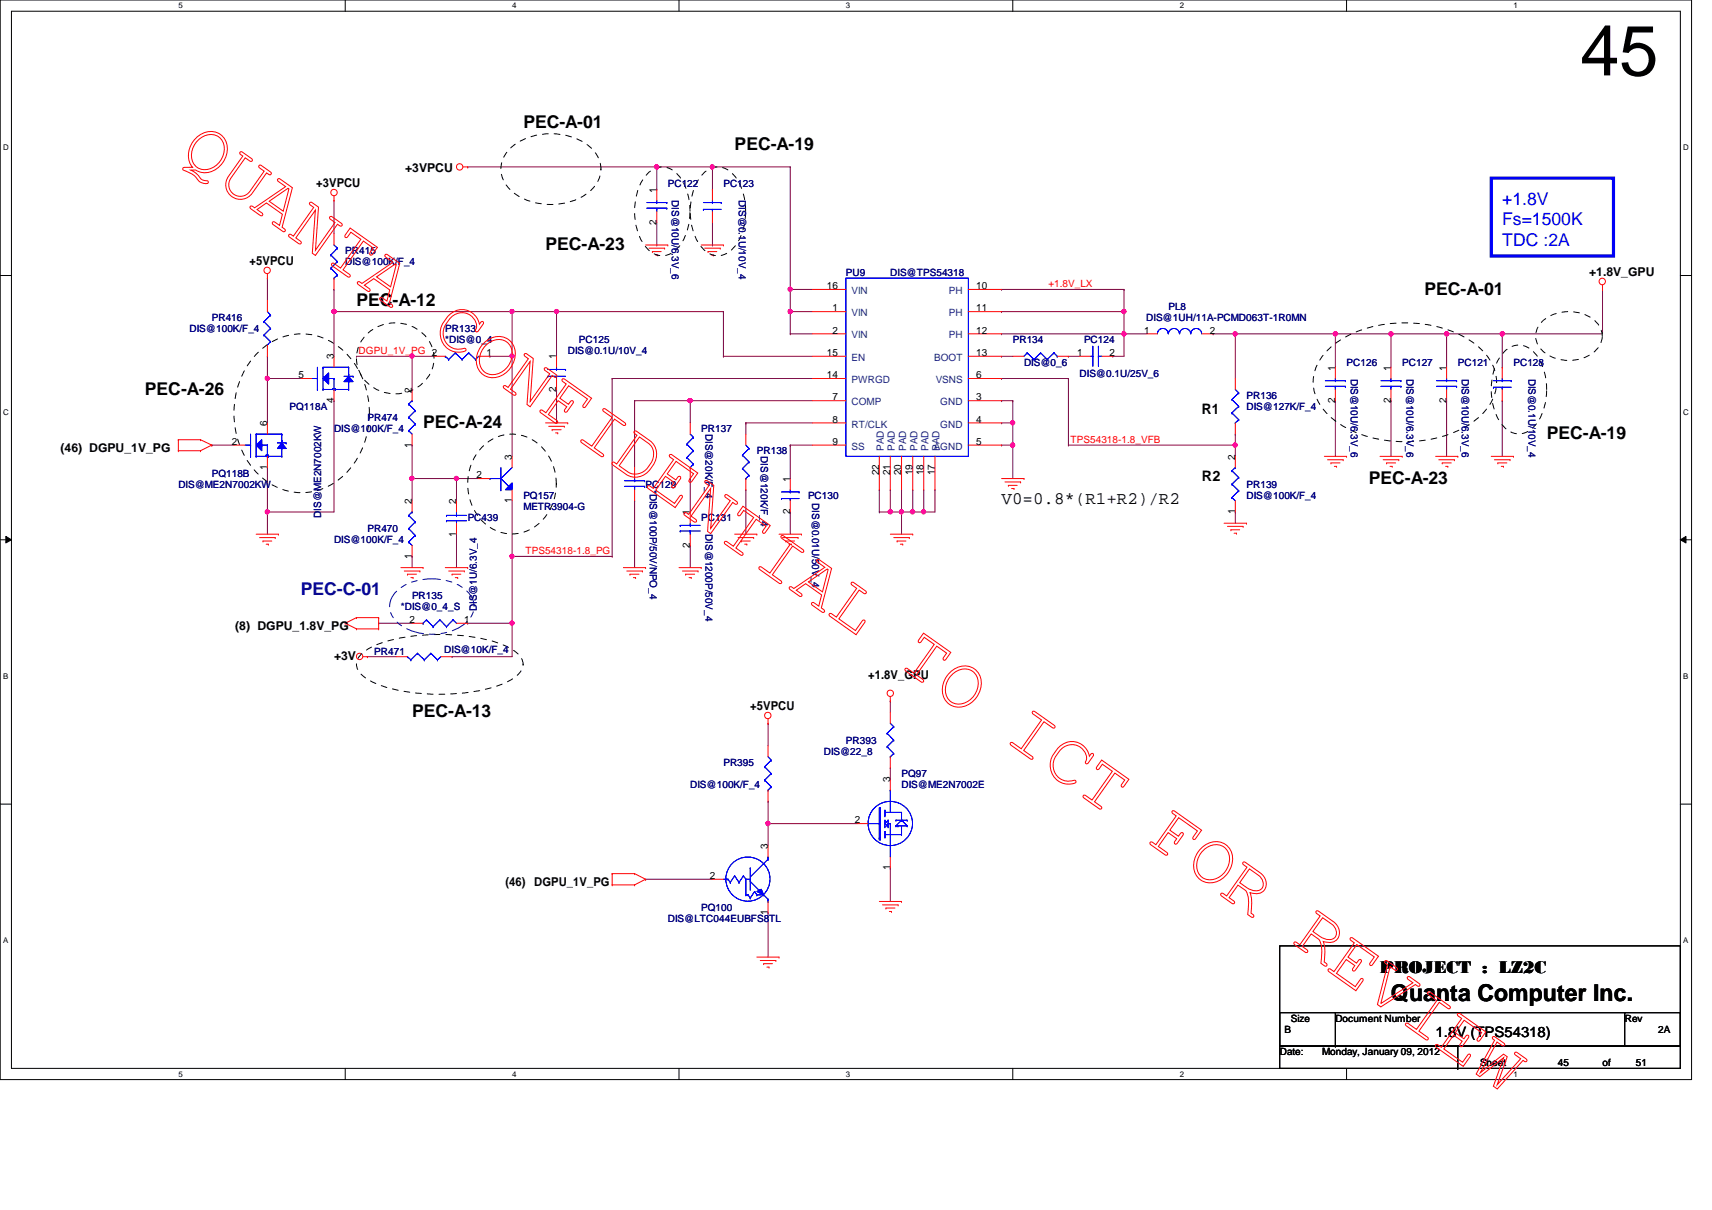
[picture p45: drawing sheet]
<svg xmlns="http://www.w3.org/2000/svg" width="297mm" height="210mm" viewBox="0 0 297 210" stroke-linecap="round" stroke-linejoin="round" font-family="sans-serif">
<defs><g id="words">
<text font-size="12.3" x="274.2" y="13.1">45</text>
<text font-size="4" x="241.3" y="173.6">Quanta Computer Inc.</text>
<g font-size="3">
<text x="90.8" y="22.1">PEC-A-01</text>
<text x="127.5" y="26">PEC-A-19</text>
<text x="94.7" y="43.4">PEC-A-23</text>
<text x="61.8" y="53">PEC-A-12</text>
<text x="247.1" y="51.1">PEC-A-01</text>
<text x="25.1" y="68.5">PEC-A-26</text>
<text x="73.4" y="74.3">PEC-A-24</text>
<text x="268.4" y="76.2">PEC-A-19</text>
<text x="237.5" y="83.9">PEC-A-23</text>
<text x="173.8" y="87.4">V0=0.8*(R1+R2)/R2</text>
<text x="71.5" y="124.5">PEC-A-13</text>
<text x="239.4" y="168.8">PROJECT : LZ2C</text>
</g>
<g font-size="3" fill="#00f">
<text x="260.6" y="35.6">+1.8V</text>
<text x="260.6" y="39.1">Fs=1500K</text>
<text x="260.6" y="42.6">TDC :2A</text>
</g>
<text font-size="3" fill="#0000a0" x="52.2" y="103.3">PEC-C-01</text>
<g font-size="2.5">
<text x="208.5" y="71.8">R1</text>
<text x="208.5" y="83.4">R2</text>
<text x="249.1" y="179.9">1.8V (TPS54318)</text>
</g>
<g font-size="2.1">
<text x="70.3" y="29.8">+3VPCU</text>
<text x="54.9" y="32.5">+3VPCU</text>
<text x="43.3" y="46">+5VPCU</text>
<text x="275.7" y="48">+1.8V_GPU</text>
<text x="10.5" y="78.4">(46) DGPU_1V_PG</text>
<text x="40.8" y="109.3">(8) DGPU_1.8V_PG</text>
<text x="58" y="114.6">+3V</text>
<text x="150.6" y="117.8">+1.8V_GPU</text>
<text x="130.2" y="123.2">+5VPCU</text>
<text x="87.7" y="153.8">(46)</text>
<text x="92.7" y="153.8">DGPU_1V_PG</text>
</g>
<g font-size="1.7">
<text x="113.9" y="33.4" transform="rotate(-90 113.9 33.4)">1</text>
<text x="113.9" y="39" transform="rotate(-90 113.9 39)">2</text>
<text x="143.5" y="50.2">16</text>
<text x="169.4" y="50.2">10</text>
<text x="144.4" y="57.9">2</text>
<text x="144.4" y="54">1</text>
<text x="169.4" y="54">11</text>
<text x="169.4" y="57.9">12</text>
<text x="198.5" y="57.9">1</text>
<text x="209.9" y="57.9">2</text>
<text x="51.8" y="65.6">5</text>
<text x="57.9" y="62.4" transform="rotate(-90 57.9 62.4)">3</text>
<text x="84.4" y="61.8">1</text>
<text x="96.5" y="62.4" transform="rotate(-90 96.5 62.4)">1</text>
<text x="143.5" y="65.6">14</text>
<text x="143.5" y="61.8">15</text>
<text x="169.4" y="65.6">6</text>
<text x="169.4" y="61.8">13</text>
<text x="186.9" y="61.8">1</text>
<text x="192.5" y="61.8">2</text>
<text x="231.6" y="64.3" transform="rotate(-90 231.6 64.3)">1</text>
<text x="241.3" y="64.3" transform="rotate(-90 241.3 64.3)">1</text>
<text x="250.9" y="64.3" transform="rotate(-90 250.9 64.3)">1</text>
<text x="57.9" y="69.9" transform="rotate(-90 57.9 69.9)">4</text>
<text x="71.5" y="68.2" transform="rotate(-90 71.5 68.2)">2</text>
<text x="96.5" y="68" transform="rotate(-90 96.5 68)">2</text>
<text x="144.4" y="69.5">7</text>
<text x="169.4" y="69.5">3</text>
<text x="231.6" y="69.9" transform="rotate(-90 231.6 69.9)">2</text>
<text x="241.3" y="69.9" transform="rotate(-90 241.3 69.9)">2</text>
<text x="250.9" y="69.9" transform="rotate(-90 250.9 69.9)">2</text>
<text x="40.2" y="77.2">2</text>
<text x="46.4" y="74" transform="rotate(-90 46.4 74)">6</text>
<text x="71.5" y="77.6" transform="rotate(-90 71.5 77.6)">1</text>
<text x="144.4" y="73.3">8</text>
<text x="144.4" y="77.2">9</text>
<text x="169.4" y="73.3">4</text>
<text x="169.4" y="77.2">5</text>
<text x="46.4" y="81.5" transform="rotate(-90 46.4 81.5)">1</text>
<text x="82.7" y="83">2</text>
<text x="88.8" y="79.8" transform="rotate(-90 88.8 79.8)">3</text>
<text x="137.1" y="83.6" transform="rotate(-90 137.1 83.6)">1</text>
<text x="152.5" y="82.5" transform="rotate(-90 152.5 82.5)">22</text>
<text x="154.4" y="82.5" transform="rotate(-90 154.4 82.5)">21</text>
<text x="156.4" y="82.5" transform="rotate(-90 156.4 82.5)">20</text>
<text x="158.3" y="82.5" transform="rotate(-90 158.3 82.5)">19</text>
<text x="160.2" y="82.5" transform="rotate(-90 160.2 82.5)">18</text>
<text x="162.2" y="82.5" transform="rotate(-90 162.2 82.5)">17</text>
<text x="214.3" y="79.8" transform="rotate(-90 214.3 79.8)">2</text>
<text x="71.5" y="87.5" transform="rotate(-90 71.5 87.5)">2</text>
<text x="79.2" y="87.5" transform="rotate(-90 79.2 87.5)">2</text>
<text x="88.8" y="87.3" transform="rotate(-90 88.8 87.3)">1</text>
<text x="119.7" y="89.4" transform="rotate(-90 119.7 89.4)">1</text>
<text x="137.1" y="89.2" transform="rotate(-90 137.1 89.2)">2</text>
<text x="214.3" y="89.2" transform="rotate(-90 214.3 89.2)">1</text>
<text x="79.2" y="93.1" transform="rotate(-90 79.2 93.1)">1</text>
<text x="119.7" y="95" transform="rotate(-90 119.7 95)">2</text>
<text x="71.5" y="96.9" transform="rotate(-90 71.5 96.9)">1</text>
<text x="71.1" y="108.1">2</text>
<text x="80.6" y="108.1">1</text>
<text x="154.4" y="135.7" transform="rotate(-90 154.4 135.7)">3</text>
<text x="148.3" y="142.8">2</text>
<text x="133.2" y="147.3" transform="rotate(-90 133.2 147.3)">3</text>
<text x="123.2" y="152.5">2</text>
<text x="154.4" y="151" transform="rotate(-90 154.4 151)">1</text>
<text x="133.2" y="158.7" transform="rotate(-90 133.2 158.7)">1</text>
<text x="222.8" y="179.2">B</text>
<text x="224" y="177.3">Size</text>
<text x="231.7" y="177.3">Document Number</text>
<text x="281.9" y="177.3">Rev</text>
<text x="287.7" y="179.2">2A</text>
<text x="222" y="183.1">Date:</text>
<text x="229.4" y="183.1">Monday, January 09, 2012</text>
<text x="256.8" y="185">Sheet</text>
<text x="270.3" y="185">45</text>
<text x="278" y="185">of</text>
<text x="283.8" y="185">51</text>
</g>
<g font-size="1.7" fill="#000080">
<text x="115.9" y="32.5">PC122</text>
<text x="116.6" y="34.8" transform="rotate(90 116.6 34.8)">DIS@10U/6.3V_6</text>
<text x="125.5" y="32.5">PC123</text>
<text x="128.2" y="34.8" transform="rotate(90 128.2 34.8)">DIS@0.1U/10V_4</text>
<text x="59.9" y="44.1">PR415</text>
<text x="59.9" y="46">DIS@100K/F_4</text>
<text x="146.8" y="48">PU9</text>
<text x="154.5" y="48">DIS@TPS54318</text>
<text x="202.7" y="53.8">PL8</text>
<text x="32.9" y="57.6">DIS@100K/F_4</text>
<text x="36.7" y="55.7">PR416</text>
<text x="77.3" y="57.6">PR133</text>
<text x="77.3" y="59.5">*DIS@0_4</text>
<text x="100.5" y="59.5">PC125</text>
<text x="175.7" y="59.5">PR134</text>
<text x="188.1" y="59.5">PC124</text>
<text x="198.9" y="55.7">DIS@1UH/11A-PCMD063T-1R0MN</text>
<text x="98.5" y="61.5">DIS@0.1U/10V_4</text>
<text x="177.7" y="63.4">DIS@0_6</text>
<text x="187.3" y="65.3">DIS@0.1U/25V_6</text>
<text x="233.6" y="63.4">PC126</text>
<text x="234.4" y="65.7" transform="rotate(90 234.4 65.7)">DIS@10U/6.3V_6</text>
<text x="243.3" y="63.4">PC127</text>
<text x="244" y="65.7" transform="rotate(90 244 65.7)">DIS@10U/6.3V_6</text>
<text x="252.9" y="63.4">PC121</text>
<text x="253.7" y="65.7" transform="rotate(90 253.7 65.7)">DIS@10U/6.3V_6</text>
<text x="262.6" y="63.4">PC128</text>
<text x="265.2" y="65.7" transform="rotate(90 265.2 65.7)">DIS@0.1U/10V_4</text>
<text x="50.2" y="71.1">PQ118A</text>
<text x="216.3" y="69.2">PR136</text>
<text x="216.3" y="71.1">DIS@127K/F_4</text>
<text x="58" y="75">DIS@100K/F_4</text>
<text x="63.8" y="73.1">PR474</text>
<text x="121.7" y="75">PR137</text>
<text x="122.4" y="75.3" transform="rotate(90 122.4 75.3)">DIS@20K/F_4</text>
<text x="36.7" y="82.7">PQ118B</text>
<text x="131.3" y="78.8">PR138</text>
<text x="132" y="79.2" transform="rotate(90 132 79.2)">DIS@120K/F_4</text>
<text x="30.9" y="84.6">DIS@ME2N7002KW</text>
<text x="55.7" y="89.8" transform="rotate(-90 55.7 89.8)">DIS@ME2N7002KW</text>
<text x="90.8" y="86.6">PQ157</text>
<text x="90.8" y="88.5">METR3904-G</text>
<text x="112" y="84.6">PC129</text>
<text x="112.7" y="85" transform="rotate(90 112.7 85)">*DIS@100P/50V/NPO_4</text>
<text x="140.2" y="86.6">PC130</text>
<text x="140.9" y="87.3" transform="rotate(90 140.9 87.3)">DIS@0.01U/50V_4</text>
<text x="216.3" y="84.6">PR139</text>
<text x="216.3" y="86.6">DIS@100K/F_4</text>
<text x="58" y="94.3">DIS@100K/F_4</text>
<text x="63.8" y="92.4">PR470</text>
<text x="81.1" y="90.4">PC439</text>
<text x="121.7" y="90.4">PC131</text>
<text x="122.4" y="92.7" transform="rotate(90 122.4 92.7)">DIS@1200P/50V_4</text>
<text x="69.6" y="105.9">*DIS@0_4_S</text>
<text x="71.5" y="103.9">PR135</text>
<text x="82.8" y="106" transform="rotate(-90 82.8 106)">DIS@1U/6.3V_4</text>
<text x="64.9" y="113.6">PR471</text>
<text x="77.1" y="113.2">DIS@10K/F_4</text>
<text x="142.9" y="131">DIS@22_8</text>
<text x="146.8" y="129">PR393</text>
<text x="119.8" y="136.7">DIS@100K/F_4</text>
<text x="125.5" y="132.9">PR395</text>
<text x="156.4" y="134.8">PQ97</text>
<text x="156.4" y="136.7">DIS@ME2N7002E</text>
<text x="115.9" y="159.9">DIS@LTC044EUBFS8TL</text>
<text x="121.7" y="158">PQ100</text>
</g>
<g font-size="1.7" fill="#004080">
<text x="147.7" y="51">VIN</text>
<text x="164.6" y="51">PH</text>
<text x="147.7" y="58.7">VIN</text>
<text x="147.7" y="54.9">VIN</text>
<text x="164.6" y="54.9">PH</text>
<text x="164.6" y="58.7">PH</text>
<text x="147.7" y="62.6">EN</text>
<text x="162.1" y="62.6">BOOT</text>
<text x="147.7" y="66.5">PWRGD</text>
<text x="147.7" y="70.3">COMP</text>
<text x="162.3" y="66.5">VSNS</text>
<text x="163.1" y="70.3">GND</text>
<text x="147.7" y="74.2">RT/CLK</text>
<text x="163.1" y="74.2">GND</text>
<text x="147.7" y="78">SS</text>
<text x="153.4" y="78.2" transform="rotate(-90 153.4 78.2)">PAD</text>
<text x="155.3" y="78.2" transform="rotate(-90 155.3 78.2)">PAD</text>
<text x="157.2" y="78.2" transform="rotate(-90 157.2 78.2)">PAD</text>
<text x="159.2" y="78.2" transform="rotate(-90 159.2 78.2)">PAD</text>
<text x="161.1" y="78.2" transform="rotate(-90 161.1 78.2)">PAD</text>
<text x="162" y="78">AGND</text>
<text x="163" y="78.2" transform="rotate(-90 163 78.2)">PAD</text>
</g>
<g font-size="1.7" fill="#f00">
<text x="181.9" y="49.8">+1.8V_LX</text>
<text x="62.2" y="61.4">DGPU_1V_PG 2</text>
<text x="185.8" y="76.8">TPS54318-1.8_VFB</text>
<text x="91.2" y="96.1">TPS54318-1.8_PG</text>
</g>
<g font-size="1.4">
<text x="30.9" y="1.4">5</text>
<text x="88.9" y="1.4">4</text>
<text x="146.8" y="1.4">3</text>
<text x="204.7" y="1.4">2</text>
<text x="262.6" y="1.4">1</text>
<text x=".5" y="26.1">D</text>
<text x="292.1" y="26.1">D</text>
<text x=".5" y="71.9">C</text>
<text x="292.1" y="71.9">C</text>
<text x=".5" y="117.8">B</text>
<text x="292.1" y="117.8">B</text>
<text x=".5" y="163.6">A</text>
<text x="292.1" y="163.6">A</text>
<text x="30.9" y="186.8">5</text>
<text x="88.9" y="186.8">4</text>
<text x="146.8" y="186.8">3</text>
<text x="204.7" y="186.8">2</text>
<text x="262.6" y="186.8">1</text>
</g>
</g></defs>
<path d="M0 0h293.5v187.3h-293.5zM2 1.9h289.5v183.4h-289.5z" fill="none" stroke="#000" stroke-width=".17"/>
<g fill="#fff">
<path d="M30.9 .2h.8v1.5h-.8z"/>
<path d="M30.9 185.5h.8v1.6h-.8z"/>
</g>
<path d="M59.9 0v1.9M59.9 185.3v2" fill="none" stroke="#000" stroke-width=".17"/>
<g fill="#fff">
<path d="M88.9 .2h.7v1.5h-.7z"/>
<path d="M88.9 185.5h.7v1.6h-.7z"/>
</g>
<path d="M117.8 0v1.9M117.8 185.3v2" fill="none" stroke="#000" stroke-width=".17"/>
<g fill="#fff">
<path d="M146.8 .2h.7v1.5h-.7z"/>
<path d="M146.8 185.5h.7v1.6h-.7z"/>
</g>
<path d="M175.7 0v1.9M175.7 185.3v2" fill="none" stroke="#000" stroke-width=".17"/>
<g fill="#fff">
<path d="M204.7 .2h.7v1.5h-.7z"/>
<path d="M204.7 185.5h.7v1.6h-.7z"/>
</g>
<path d="M233.6 0v1.9M233.6 185.3v2" fill="none" stroke="#000" stroke-width=".17"/>
<g fill="#fff">
<path d="M262.6 .2h.8v1.5h-.8z"/>
<path d="M262.6 185.5h.8v1.6h-.8z"/>
<path d="M.5 24.8h1v1.6h-1z"/>
<path d="M292.1 24.8h.9v1.6h-.9z"/>
<path d="M.5 70.7h1v1.5h-1z"/>
<path d="M292.1 70.7h.9v1.5h-.9z"/>
</g>
<path d="M0 47.8h2M291.5 47.8h2" fill="none" stroke="#000" stroke-width=".17"/>
<g fill="#fff">
<path d="M.5 116.5h.9v1.6h-.9z"/>
<path d="M292.1 116.5h.8v1.6h-.8z"/>
</g>
<path d="M0 93.6h2M1 93l1 .6-1 .6zM291.5 93.6l1-.6v1.2zM291.5 93.6h2" fill="none" stroke="#000" stroke-width=".17"/>
<path d="M1 93l1 .6-1 .6zM291.5 93.6l1-.6v1.2z" fill="#000"/>
<g fill="#fff">
<path d="M.5 162.4h.9v1.5h-.9z"/>
<path d="M292.1 162.4h.8v1.5h-.8z"/>
</g>
<path d="M0 139.5h2M291.5 139.5h2" fill="none" stroke="#000" stroke-width=".17"/>
<path d="M214.3 57.9h.1M214.3 57.9v7.8" fill="none" stroke="#800040" stroke-width=".17"/>
<circle cx="214.3" cy="57.9" r=".38" fill="#f0f"/>
<circle cx="214.3" cy="57.9" r=".38" fill="none" stroke="#f0f" stroke-width=".17"/>
<path d="M154.5 88.8h.1M154.5 88.8h1.9M158.4 85h.1M158.4 85v3.8" fill="none" stroke="#800040" stroke-width=".17"/>
<circle cx="158.3" cy="88.8" r=".37" fill="#f0f"/>
<circle cx="158.3" cy="88.8" r=".37" fill="none" stroke="#f0f" stroke-width=".17"/>
<path d="M173.8 54.1h.1M173.8 54.1h21.2M173.8 61.8h.1M173.8 61.8h1.9M162.2 85h.1M162.2 85v3.8" fill="none" stroke="#800040" stroke-width=".17"/>
<circle cx="195" cy="54" r=".37" fill="#f0f"/>
<circle cx="195" cy="54" r=".37" fill="none" stroke="#f0f" stroke-width=".17"/>
<path d="M195 54.1h.1M195 54.1v3.8M185.4 77.2h.1M185.4 77.2h28.9" fill="none" stroke="#800040" stroke-width=".17"/>
<circle cx="214.3" cy="77.2" r=".38" fill="#f0f"/>
<circle cx="214.3" cy="77.2" r=".38" fill="none" stroke="#f0f" stroke-width=".17"/>
<g fill="none" stroke="#800040" stroke-width=".17">
<path d="M195 57.9h.1M195 57.9h3.9M195 57.9v3.9h-1.9M110.1 69.5h.1M110.1 69.5h9.7M110.1 69.5v11.6M175.7 77.2h.1M175.7 77.2v5.8M185.4 61.8h.1M185.4 61.8h1.9M193.1 61.8h.1M214.3 75.3h.1"/>
<path d="M214.3 75.3v1.9M110.1 86.9h.1M110.1 86.9v11.6M119.8 94.6h.1M119.8 94.6v3.9"/>
</g>
<circle cx="175.7" cy="77.2" r=".38" fill="#f0f"/>
<circle cx="175.7" cy="77.2" r=".38" fill="none" stroke="#f0f" stroke-width=".17"/>
<path d="M173.8 73.4h.1M173.8 77.2h.1M173.8 69.5h.1M173.8 73.4h1.9M173.8 69.5h1.9M175.7 69.5h.1M175.7 73.4h.1M175.7 69.5v7.7h-1.9" fill="none" stroke="#800040" stroke-width=".17"/>
<circle cx="175.7" cy="73.3" r=".37" fill="#f0f"/>
<circle cx="175.7" cy="73.3" r=".37" fill="none" stroke="#f0f" stroke-width=".17"/>
<path d="M156.4 88.8h.1M156.4 88.8v3.9" fill="none" stroke="#800040" stroke-width=".17"/>
<circle cx="156.4" cy="88.8" r=".37" fill="#f0f"/>
<circle cx="156.4" cy="88.8" r=".37" fill="none" stroke="#f0f" stroke-width=".17"/>
<path d="M173.8 50.2h.1M173.8 57.9h.1M173.8 50.2h21.2M173.8 57.9h21.2" fill="none" stroke="#800040" stroke-width=".17"/>
<circle cx="195" cy="57.9" r=".37" fill="#f0f"/>
<circle cx="195" cy="57.9" r=".37" fill="none" stroke="#f0f" stroke-width=".17"/>
<g fill="none" stroke="#800040" stroke-width=".17">
<path d="M119.8 69.5h.1M119.8 69.5h21.2M129.4 73.4h.1M129.4 73.4h11.6M129.4 73.4v1.9M137.1 77.2h.1M137.1 77.2v5.8M137.1 77.2h3.9M119.8 83h.1M119.8 83v5.8M129.4 85h.1M129.4 85v7.7"/>
<path d="M137.1 88.8h.1M137.1 88.8v3.9"/>
</g>
<circle cx="119.7" cy="69.5" r=".37" fill="#f0f"/>
<circle cx="119.7" cy="69.5" r=".37" fill="none" stroke="#f0f" stroke-width=".17"/>
<path d="M137.1 54.1h.1M137.1 54.1h3.9M119.8 69.5h.1M119.8 69.5v3.9" fill="none" stroke="#800040" stroke-width=".17"/>
<circle cx="137.1" cy="54" r=".37" fill="#f0f"/>
<circle cx="137.1" cy="54" r=".37" fill="none" stroke="#f0f" stroke-width=".17"/>
<path d="M137.1 29h.1M137.1 29v28.9M137.1 57.9h.1M137.1 54.1h.1M137.1 50.2h.1M137.1 57.9h3.9M137.1 50.2h3.9M96.6 67.6h.1M96.6 67.6v5.8" fill="none" stroke="#800040" stroke-width=".17"/>
<circle cx="137.1" cy="50.2" r=".37" fill="#f0f"/>
<circle cx="137.1" cy="50.2" r=".37" fill="none" stroke="#f0f" stroke-width=".17"/>
<path d="M96.6 54.1h.1M96.6 54.1v7.7M214.3 77.2h.1M214.3 77.2v2M160.3 85h.1M160.3 88.8h.1M160.3 85v3.8M160.3 88.8h1.9M214.3 88.8h.1M214.3 88.8v2" fill="none" stroke="#800040" stroke-width=".17"/>
<circle cx="160.2" cy="88.8" r=".37" fill="#f0f"/>
<circle cx="160.2" cy="88.8" r=".37" fill="none" stroke="#f0f" stroke-width=".17"/>
<path d="M154.5 85h.1M154.5 85v3.8" fill="none" stroke="#800040" stroke-width=".17"/>
<circle cx="154.5" cy="88.8" r=".37" fill="#f0f"/>
<circle cx="154.5" cy="88.8" r=".37" fill="none" stroke="#f0f" stroke-width=".17"/>
<g fill="none" stroke="#800040" stroke-width=".17">
<path d="M81.1 29h.1M81.1 29h32.9M195 50.2h.1M195 50.2v3.9M210.5 57.9h.1M210.5 57.9h30.8M214.3 57.9h.1M231.7 57.9h.1M231.7 57.9v5.8M241.3 57.9h.1M241.3 57.9v5.8M278 50.2h.1"/>
<path d="M278 50.2v7.7M173.8 65.7h.1M173.8 65.7h11.6M185.4 65.7h.1M185.4 65.7v11.5M231.7 69.5h.1M231.7 69.5v9.7M241.3 69.5h.1M241.3 69.5v9.7M260.6 69.5h.1M260.6 69.5v9.7M152.6 85h.1"/>
<path d="M152.6 88.8h.1M152.6 85v3.8M152.6 88.8h1.9M156.4 85h.1M156.4 88.8h.1M156.4 85v3.8M156.4 88.8h3.9M158.4 88.8h.1"/>
</g>
<circle cx="231.7" cy="57.9" r=".38" fill="#f0f"/>
<circle cx="231.7" cy="57.9" r=".38" fill="none" stroke="#f0f" stroke-width=".17"/>
<path d="M114 32.9h.1M114 29v3.9M114 38.6v3.9M123.6 32.9h.1M123.6 29v3.9M123.6 38.6v3.9M114 42.5h.1M123.6 42.5h.1" fill="none" stroke="#800040" stroke-width=".17"/>
<circle cx="123.6" cy="29" r=".38" fill="#f0f"/>
<circle cx="123.6" cy="29" r=".38" fill="none" stroke="#f0f" stroke-width=".17"/>
<g fill="none" stroke="#800040" stroke-width=".17">
<path d="M123.6 29h.1M123.6 29h13.5M106.2 65.7h.1M106.2 65.7h34.8M133.3 125.5h.1M133.3 125.5v3.9M112 152.5h.1M112 152.5h11.6M133.3 142.9h.1M133.3 158.3h.1M133.3 142.9h15.4M133.3 142.9v3.8"/>
<path d="M133.3 158.3v7.7"/>
</g>
<circle cx="133.2" cy="142.8" r=".37" fill="#f0f"/>
<circle cx="133.2" cy="142.8" r=".37" fill="none" stroke="#f0f" stroke-width=".17"/>
<path d="M61.8 61.8h.1M61.8 61.8h9.7M79.2 83h.1M79.2 83v3.9M133.3 139h.1M133.3 139v3.9M154.5 133.2h.1M154.5 121.6h.1M154.5 121.6v2M154.5 133.2v1.9M154.5 150.6h.1M154.5 150.6v5.8" fill="none" stroke="#800040" stroke-width=".17"/>
<circle cx="71.5" cy="61.8" r=".38" fill="#f0f"/>
<circle cx="71.5" cy="61.8" r=".38" fill="none" stroke="#f0f" stroke-width=".17"/>
<path d="M71.5 96.5h.1M71.5 96.5v2M79.2 92.7h.1M79.2 83h.1M79.2 92.7v5.8M79.2 83h3.9" fill="none" stroke="#800040" stroke-width=".17"/>
<circle cx="79.2" cy="83" r=".37" fill="#f0f"/>
<circle cx="79.2" cy="83" r=".37" fill="none" stroke="#f0f" stroke-width=".17"/>
<path d="M71.5 83h.1M71.5 83h7.7" fill="none" stroke="#800040" stroke-width=".17"/>
<circle cx="71.5" cy="83" r=".37" fill="#f0f"/>
<circle cx="71.5" cy="83" r=".37" fill="none" stroke="#f0f" stroke-width=".17"/>
<path d="M46.4 48.3h.1M46.4 48.3v3.9M36.7 77.2h.1M36.7 77.2h3.9M46.4 65.7h.1M46.4 65.7h5.8M71.5 77.2h.1M71.5 77.2v5.8" fill="none" stroke="#800040" stroke-width=".17"/>
<circle cx="46.4" cy="65.6" r=".37" fill="#f0f"/>
<circle cx="46.4" cy="65.6" r=".37" fill="none" stroke="#f0f" stroke-width=".17"/>
<path d="M58 34.8h.1M58 34.8v5.8M46.4 88.8h.1M46.4 88.8v3.9" fill="none" stroke="#800040" stroke-width=".17"/>
<circle cx="46.4" cy="88.8" r=".37" fill="#f0f"/>
<circle cx="46.4" cy="88.8" r=".37" fill="none" stroke="#f0f" stroke-width=".17"/>
<path d="M96.6 54.1h.1M96.6 54.1h28.9M46.4 65.7h.1M46.4 65.7v7.7" fill="none" stroke="#800040" stroke-width=".17"/>
<circle cx="96.6" cy="54" r=".37" fill="#f0f"/>
<circle cx="96.6" cy="54" r=".37" fill="none" stroke="#f0f" stroke-width=".17"/>
<g fill="none" stroke="#800040" stroke-width=".17">
<path d="M58 54.1h.1M58 50.2h.1M58 50.2v11.6M46.4 61.8h.1M46.4 61.8v3.9M58 69.5h.1M58 69.5v19.3h-11.6M71.5 61.8h.1M71.5 61.8v5.8M71.5 61.8h3.8M88.9 61.8h.1M88.9 61.8v17.4"/>
<path d="M46.4 81.1h.1M46.4 88.8h.1M46.4 81.1v7.7M71.5 83h.1M71.5 83v3.9"/>
</g>
<circle cx="88.8" cy="61.8" r=".37" fill="#f0f"/>
<circle cx="88.8" cy="61.8" r=".37" fill="none" stroke="#f0f" stroke-width=".17"/>
<path d="M58 54.1h.1M58 54.1h30.9M88.9 54.1h.1M88.9 54.1v7.7h-3.9M85 61.8h.1" fill="none" stroke="#800040" stroke-width=".17"/>
<circle cx="58" cy="54" r=".37" fill="#f0f"/>
<circle cx="58" cy="54" r=".37" fill="none" stroke="#f0f" stroke-width=".17"/>
<path d="M251 57.9h.1M251 57.9v5.8M260.6 57.9h.1M260.6 57.9h17.4M251 69.5h.1M251 69.5v9.7" fill="none" stroke="#800040" stroke-width=".17"/>
<circle cx="260.6" cy="57.9" r=".38" fill="#f0f"/>
<circle cx="260.6" cy="57.9" r=".38" fill="none" stroke="#f0f" stroke-width=".17"/>
<path d="M241.3 57.9h.1M241.3 57.9h9.7" fill="none" stroke="#800040" stroke-width=".17"/>
<circle cx="241.3" cy="57.9" r=".38" fill="#f0f"/>
<circle cx="241.3" cy="57.9" r=".38" fill="none" stroke="#f0f" stroke-width=".17"/>
<path d="M251 57.9h.1M251 57.9h9.6v5.8M260.6 63.7h.1" fill="none" stroke="#800040" stroke-width=".17"/>
<circle cx="251" cy="57.9" r=".38" fill="#f0f"/>
<circle cx="251" cy="57.9" r=".38" fill="none" stroke="#f0f" stroke-width=".17"/>
<path d="M114 29h.1M114 29h9.6M125.5 54.1h.1M125.5 54.1v7.7M125.5 61.8h.1M125.5 61.8h15.5" fill="none" stroke="#800040" stroke-width=".17"/>
<circle cx="113.9" cy="29" r=".37" fill="#f0f"/>
<circle cx="113.9" cy="29" r=".37" fill="none" stroke="#f0f" stroke-width=".17"/>
<path d="M106.2 65.7v30.8M88.9 96.5h.1M88.9 86.9v9.6M106.2 96.5h.1M63.8 113.9h.1M63.8 113.9h5M65.7 108.1h.1M65.7 108.1h5.8M78.4 113.9h.1M78.4 113.9h10.5" fill="none" stroke="#800040" stroke-width=".17"/>
<circle cx="88.8" cy="96.5" r=".37" fill="#f0f"/>
<circle cx="88.8" cy="96.5" r=".37" fill="none" stroke="#f0f" stroke-width=".17"/>
<path d="M88.9 96.5h.1M88.9 96.5h17.3M88.9 96.5v11.6" fill="none" stroke="#800040" stroke-width=".17"/>
<circle cx="88.8" cy="108.1" r=".37" fill="#f0f"/>
<circle cx="88.8" cy="108.1" r=".37" fill="none" stroke="#f0f" stroke-width=".17"/>
<path d="M88.9 54.1h.1M88.9 54.1h7.7M81.1 108.1h.1M81.1 108.1h7.8M88.9 108.1h.1M88.9 108.1v5.8" fill="none" stroke="#800040" stroke-width=".17"/>
<circle cx="88.8" cy="54" r=".37" fill="#f0f"/>
<circle cx="88.8" cy="54" r=".37" fill="none" stroke="#f0f" stroke-width=".17"/>
<g fill="none" stroke="#f00" stroke-width=".17">
<path d="M58 34.8h.1M58 34v.8M80.3 29h.8M81.1 29h.1M114 32.9v1.9M114 36.7v1.9M46.4 48.3h.1M46.4 47.5v.8M112 42.5h3.9M112.6 43.1h2.7M113.2 43.6h.1M113.2 43.6h1.5"/>
<path d="M113.7 44.2h.4M114.1 44.2h.1M115.3 43.1h.1M115.9 42.5h.1M121.7 42.5h3.8M122.3 43.1h2.7M122.8 43.6h.1M122.8 43.6h1.6M123.4 44.2h.4M123.8 44.2h.1M125 43.1h.1M125.5 42.5h.1"/>
<path d="M141 50.2h5.8M141 57.9h5.8M141 54.1h5.8M168 50.2h5.8M168 57.9h5.8M168 54.1h5.8M278 50.2h.1M278 49.4v.8M30.9 78.2h.1M30.9 76.3h.1M30.9 76.3h3.9M30.9 78.2h3.9"/>
<path d="M30.9 76.3v1.9M34.8 76.3h.1M34.8 78.2h.1M34.8 76.3l1.9 .9M36.7 77.2h.1M36.7 77.2l-1.9 1M75.3 61.8h2M83.1 61.8h1.9M94.7 73.4h3.8M95.2 74h2.7M95.8 74.5h.1M95.8 74.5h1.6"/>
<path d="M96.4 75.1h.4M96.6 61.8v1.9M96.6 65.7v1.9M96.8 75.1h.1M97.9 74h.1M98.5 73.4h.1M141 73.4h5.8M141 65.7h5.8M141 61.8h5.8M141 69.5h5.8M141 77.2h5.8M152.6 79.2v5.8"/>
<path d="M154.5 79.2v5.8M156.4 79.2v5.8M158.4 79.2v5.8M160.3 79.2v5.8M162.2 79.2v5.8M168 73.4h5.8M168 65.7h5.8M168 61.8h5.8M168 69.5h5.8M168 77.2h5.8M214.3 79.2v1.9M229.8 79.2h3.8"/>
<path d="M230.3 79.8h2.7M231.7 63.7v2M231.7 67.6v1.9M233 79.8h.1M233.6 79.2h.1M239.4 79.2h3.9M240 79.8h2.7M242.7 79.8h.1M243.3 79.2h.1M249.1 79.2h3.8M249.6 79.8h2.7M251 63.7v2"/>
<path d="M251 67.6v1.9M252.3 79.8h.1M252.9 79.2h.1M258.7 79.2h3.9M259.3 79.8h2.7M262 79.8h.1M262.6 79.2h.1M44.4 92.7h3.9M45 93.3h2.7M45.6 93.9h.1M45.6 93.9h1.6M46.2 94.4h.4"/>
<path d="M46.6 94.4h.1M47.7 93.3h.1M48.3 92.7h.1M69.6 98.5h3.8M70.1 99.1h2.8M70.7 99.6h.1M70.7 99.6h1.6M72.9 99.1h.1M73.4 98.5h.1M77.3 98.5h3.8M77.8 99.1h2.8M78.4 99.6h.1"/>
<path d="M78.4 99.6h1.6M79.2 86.9v1.9M79.2 90.8v1.9M80.6 99.1h.1M81.1 98.5h.1M108.2 98.5h3.8M108.8 99.1h2.7M109.3 99.6h.1M109.3 99.6h1.6M111.5 99.1h.1M112 98.5h.1M117.8 98.5h3.9"/>
<path d="M118.4 99.1h2.7M119 99.6h.1M119 99.6h1.5M121.1 99.1h.1M121.7 98.5h.1M127.5 92.7h3.8M128.1 93.3h2.7M128.6 93.9h.1M128.6 93.9h1.6M129.2 94.4h.4M129.6 94.4h.1M130.8 93.3h.1"/>
<path d="M131.3 92.7h.1M135.2 92.7h3.9M135.8 93.3h2.7M136.4 93.9h.1M136.4 93.9h1.5M136.9 94.4h.4M137.3 94.4h.1M138.5 93.3h.1M139.1 92.7h.1M154.5 92.7h3.9M155.1 93.3h2.7M155.7 93.9h.1"/>
<path d="M155.7 93.9h1.5M156.2 94.4h.4M156.6 94.4h.1M157.8 93.3h.1M158.4 92.7h.1M173.8 83h3.9M174.4 83.6h2.7M175 84.2h.1M175 84.2h1.5M175.5 84.8h.4M175.9 84.8h.1M177.1 83.6h.1"/>
<path d="M177.7 83h.1M212.4 90.8h3.9M213 91.3h2.7M213.6 91.9h.1M213.6 91.9h1.5M214.1 92.5h.4M214.3 86.9v1.9M214.5 92.5h.1M215.7 91.3h.1M216.3 90.8h.1M230.9 80.3h.1M230.9 80.3h1.6"/>
<path d="M231.5 80.9h.4M231.9 80.9h.1M240.6 80.3h.1M240.6 80.3h1.5M241.2 80.9h.4M241.6 80.9h.1M250.2 80.3h.1M250.2 80.3h1.6M250.8 80.9h.4M251.2 80.9h.1M259.9 80.3h.1M259.9 80.3h1.5"/>
<path d="M260.5 80.9h.4M260.9 80.9h.1M59.9 108.1h.1M59.9 108.1l1.9 1M61.8 107.1h.1M61.8 109.1h.1M61.8 107.1h3.9M61.8 107.1l-1.9 1M61.8 109.1h3.9M63 113.9h.8M63.8 113.9h.1M65.7 109.1h.1"/>
<path d="M65.7 107.1h.1M65.7 107.1v2M71.3 100.2h.4M71.5 108.1h1.9M71.7 100.2h.1M79 100.2h.4M79.2 108.1h1.9M79.4 100.2h.1M109.9 100.2h.4M110.3 100.2h.1M119.5 100.2h.4M119.9 100.2h.1"/>
<path d="M133.3 125.5h.1M133.3 124.7v.8M154.5 121.6h.1M154.5 120.9v.7M106.2 153.5h.1M106.2 151.6h.1M106.2 151.6h3.9M106.2 153.5h3.9M106.2 151.6v1.9M110.1 151.6h.1M110.1 153.5h.1M110.1 151.6l1.9 .9"/>
<path d="M112 152.5h.1M112 152.5l-1.9 1M152.6 156.4h3.8M153.1 157h2.7M153.7 157.5h.1M153.7 157.5h1.6M154.3 158.1h.4M154.7 158.1h.1M155.8 157h.1M156.4 156.4h.1M131.3 166h3.9M131.9 166.6h2.7"/>
<path d="M132.5 167.2h.1M132.5 167.2h1.5M133.1 167.8h.3M133.4 167.8h.1M134.6 166.6h.1M135.2 166h.1"/>
<circle cx="57.9" cy="33.4" r=".56"/>
<circle cx="79.7" cy="29" r=".56"/>
<circle cx="46.3" cy="46.9" r=".56"/>
<circle cx="278" cy="48.8" r=".56"/>
<circle cx="62.4" cy="113.9" r=".56"/>
<circle cx="133.2" cy="124.1" r=".56"/>
<circle cx="154.5" cy="120.3" r=".56"/>
</g>
<path d="M222 164.1h69.5v17.4h-69.5zM222 175.7h69.5v5.8h-69.5zM231.7 175.7v5.8M281.9 175.7h.1M281.9 175.7v5.8M222 181.5h69.5v3.8h-69.5zM231.7 181.5h.1M252.9 185.3h.1M252.9 181.5v3.8" fill="none" stroke="#000" stroke-width=".17"/>
<path d="M258.7 30.9h21.2v13.5h-21.2z" fill="none" stroke="#00f" stroke-width=".55"/>
<path d="M88.3 26a11 11 0 0 1 12-1.8 6.1 6.1 0 0 1 4 5.1 5.9 5.9 0 0 1-4 5.2 11.4 11.4 0 0 1-11.3-1.1 4.9 4.9 0 0 1-.7-7.4zM112.1 30.4a3.5 3.5 0 0 1 5.6 0 10.8 10.8 0 0 1 0 12.5 3.5 3.5 0 0 1-5.6 0 10.9 10.9 0 0 1 0-12.5zM121.7 30.4a3.5 3.5 0 0 1 5.7 0 10.8 10.8 0 0 1 0 12.5 3.5 3.5 0 0 1-5.7 0 10.9 10.9 0 0 1 0-12.5zM63.5 58.1a7 7 0 0 1 11.5 2.3 6.2 6.2 0 0 1-5.4 7.9 6.5 6.5 0 0 1-7.7-7.1 5.9 5.9 0 0 1 1.6-3.1zM267.8 55.6a7.1 7.1 0 0 1 9.4 .5 3.5 3.5 0 0 1-1.3 5.4 7.1 7.1 0 0 1-8.7-1.1 3.4 3.4 0 0 1 .6-4.8zM44.5 61.4a10.6 10.6 0 0 1 16.5 1 15.3 15.3 0 0 1-1.7 20.4 10.5 10.5 0 0 1-15.7-1.9 15.5 15.5 0 0 1 .9-19.5zM83.4 77.8a7.2 7.2 0 0 1 12.1 1.8 9.2 9.2 0 0 1-3.7 12.3 7.4 7.4 0 0 1-10-4.6 9.5 9.5 0 0 1 1.6-9.5zM230 61.1a17.7 17.7 0 0 1 12-5 20.4 20.4 0 0 1 14.6 4.1 7.5 7.5 0 0 1 2.3 9.3 13.8 13.8 0 0 1-8.6 6.2 22.2 22.2 0 0 1-18.4-2.5 8.3 8.3 0 0 1-4-8 8.1 8.1 0 0 1 2.1-4.1zM260.7 61.3a3.5 3.5 0 0 1 5.7 0 10.8 10.8 0 0 1 0 12.5 3.5 3.5 0 0 1-5.7 0 10.9 10.9 0 0 1 0-12.5zM62.8 113.4a14.2 14.2 0 0 1 6.7-2.7 35.7 35.7 0 0 1 17.6 1.1 6.2 6.2 0 0 1 3.5 2.8 2.33 2.33 0 0 1-.8 2.5 14.3 14.3 0 0 1-6.7 2.7 35.2 35.2 0 0 1-17.6-1.1 6.2 6.2 0 0 1-3.5-2.8 2.33 2.33 0 0 1 .8-2.5z" fill="none" stroke="#000" stroke-width=".17" stroke-dasharray="1 1 1 1 1 1 1 1"/>
<path d="M69 102.4a9.9 9.9 0 0 1 11.8 0 3.6 3.6 0 0 1 0 5.6 9.8 9.8 0 0 1-11.8 0 3.6 3.6 0 0 1 0-5.6z" fill="none" stroke="#0000a0" stroke-width=".17" stroke-dasharray="3 1 1 1 1 1"/>
<g fill="none" stroke="#00f" stroke-width=".17">
<path d="M112.2 36.1h3.5M112.2 35.1h3.5M114 35.1h.1M114 36.1h.1M114 34.8v.3M114 36.1v.6M115.7 36.1h.1M115.7 35.1h.1M146.8 48.3h21.2v30.9h-21.2zM77.3 61.8h.1M77.3 61.8l.5 .6M77.8 62.4h.1"/>
<path d="M79 61.2h.1M79 61.2l1.2 1.2M79 61.2l-1.2 1.2M80.2 62.4h.1M81.3 61.2h.1M81.3 61.2l1.2 1.2M81.3 61.2l-1.1 1.2M82.5 62.4h.1M83.1 61.8l-.6 .6M95 65.3h.1M95 65.3h3.1M95 64.1h3.1"/>
<path d="M96.6 64.1h.1M96.6 65.3h.1M96.6 63.7v.4M96.6 65.3v.4M98.1 64.1h.1M230 67h3.4M230 66h3.4M231.7 66h.1M231.7 67h.1M231.7 65.7v.3M231.7 67v.6M233.4 67h.1"/>
<path d="M233.4 66h.1M249.3 67h3.4M249.3 66h3.4M251 66h.1M251 67h.1M251 65.7v.3M251 67v.6M252.7 67h.1M252.7 66h.1M77.5 89.4h.1M77.5 90.3h.1M77.5 89.4h3.4"/>
<path d="M77.5 90.3h3.4M79.2 90.3h.1M79.2 89.4h.1M79.2 88.8v.6M79.2 90.3v.5M213.7 86.3h.1M213.7 84h.1M213.7 81.7h.1M213.7 86.3l.6 .6M213.7 84l1.2 1.1M213.7 81.7l1.2 1.1M214.3 81.1h.1"/>
<path d="M214.3 81.1l-.6 .6M214.9 85.1h.1M214.9 82.8h.1M214.9 85.1l-1.2 1.2M214.9 82.8l-1.2 1.2M73.4 108.1h.1M74 107.5h.1M74 107.5l1.1 1.2M74 107.5l-.6 .6M75.1 108.7h.1M76.3 107.5h.1M76.3 107.5l1.2 1.2"/>
<path d="M76.3 107.5l-1.2 1.2M77.5 108.7h.1M78.6 107.5h.1M78.6 107.5l.6 .6M78.6 107.5l-1.1 1.2"/>
</g>
<path d="M131.3 154.6l.8-.3 .4 .9z" fill="#00f"/>
<g fill="none" stroke="#00f" stroke-width=".17">
<path d="M125.5 152.5h.8M126.3 152.5h.1M126.3 152.5l.4 .6M126.7 153.1h.1M127.5 151.9h.1M127.5 151.9l-.8 1.2M127.5 151.9l.7 1.2M128.2 153.1h.1M129 151.9h.1M129 151.9l-.8 1.2M129 151.9l.4 .6M129.4 152.5h.1"/>
<path d="M129.4 155.2h.1M129.4 152.5h.8M129.4 152.5v2.7M129.4 155.2h.4M129.8 155.2h.1M129.8 155.2l.4 .6M130.2 152.5h.1M130.2 150.6h.1M130.2 155.8h.1M130.2 150.6v3.8M130.2 152.9l1.5 1.5M130.9 154.6h.1"/>
<path d="M130.9 154.6l-.7 1.2M130.9 154.6l.4 .6M131.3 154.6l.8-.3 .4 .9zM131.3 155.2h.1M131.3 155.2h1.2M131.7 154.4h.1M132.5 155.2h.1M132.5 155.2l.8 .8M133.3 156.4h.1M133.3 156h.1M133.3 149.1h.1M133.3 148.7h.1"/>
<path d="M133.3 148.7v.4M133.3 156v.4M133.3 149.1l-3.1 3"/>
<circle cx="129.8" cy="152.5" r="3.8"/>
</g>
<path d="M131.3 154.6l.8-.3 .4 .9z" fill="#00f"/>
<g fill="none" stroke="#00f" stroke-width=".17">
<path d="M122 36.3h.1M122 36.3h3.1M122 35.1h3.1M123.6 35.1h.1M123.6 36.3h.1M123.6 34.8v.3M123.6 36.3v.4M125.1 35.1h.1M200.8 57.9a.93 .93 0 0 1 1-.9 .93 .93 0 0 1 .9 .9M202.7 57.9a.95 .95 0 0 1 1-.9 .95 .95 0 0 1 .9 .9M204.7 57.9a.95 .95 0 0 1 .9-.9 .95 .95 0 0 1 1 .9M206.6 57.9a.93 .93 0 0 1 1-.9 .93 .93 0 0 1 .9 .9"/>
<path d="M119.2 77h.1M119.2 79.4h.1M119.2 77l1.1 1.2M119.2 79.4l1.1 1.1M119.8 75.3l.5 .6M120.3 75.9h.1M120.3 78.2h.1M120.3 75.9l-1.1 1.1M120.3 78.2l-1.1 1.2M189.2 61.8h.4M189.6 61.8h.1M189.6 60.1h.1"/>
<path d="M189.6 60.1v3.4M190.6 60.1h.1M190.6 61.8h.1M190.6 61.8h.6M190.6 60.1v3.4M119.8 81.1h.1M120.3 80.5h.1M120.3 80.5l-.5 .6M125.5 152.5h.8M126.3 152.5h.1M126.3 152.5l.4 .6M126.7 153.1h.1"/>
<path d="M127.5 151.9h.1M127.5 151.9l-.8 1.2M127.5 151.9l.7 1.2M128.2 153.1h.1M129 151.9h.1M129 151.9l-.8 1.2M129 151.9l.4 .6M129.4 152.5h.1M129.4 155.2h.1M129.4 152.5h.8M129.4 152.5v2.7M129.4 155.2h.4"/>
<path d="M129.8 155.2h.1M129.8 155.2l.4 .6M130.2 152.5h.1M130.2 150.6h.1M130.2 155.8h.1M130.2 150.6v3.8M130.2 152.9l1.5 1.5M130.9 154.6h.1M130.9 154.6l-.7 1.2M130.9 154.6l.4 .6M131.3 154.6l.8-.3 .4 .9zM131.3 155.2h.1"/>
<path d="M131.3 155.2h1.2M131.7 154.4h.1M132.5 155.2h.1M132.5 155.2l.8 .8M133.3 156.4h.1M133.3 156h.1M133.3 149.1h.1M133.3 148.7h.1M133.3 148.7v.4M133.3 156v.4M133.3 149.1l-3.1 3"/>
<circle cx="129.8" cy="152.5" r="3.8"/>
</g>
<path d="M123.6 32.9v1.9M123.6 36.7v1.9M198.9 57.9h1.9M208.5 57.9h2M119.8 73.4v1.9M187.3 61.8h1.9M191.2 61.8h1.9M119.8 81.1v1.9M123.6 152.5h1.9M133.3 146.7v2M133.3 156.4v1.9" fill="none" stroke="#f00" stroke-width=".17"/>
<path d="M88.9 83.8v1.2h-1.2z" fill-rule="evenodd" fill="#00f"/>
<path d="M85 83h.1M85 83h1.9M86.9 83h.1M86.9 85h.1M86.9 83l1.4 1.4M86.9 81.1v3.9M88.3 84.4h.1M88.9 83.8v1.2h-1.2zM88.9 81.1l-2 1.9" fill="none" stroke="#00f" stroke-width=".17"/>
<path d="M88.9 83.8v1.2h-1.2z" fill-rule="evenodd" fill="#00f"/>
<path d="M85 83h.1M85 83h1.9M86.9 83h.1M86.9 85h.1M86.9 83l1.4 1.4M86.9 81.1v3.9M88.3 84.4h.1M88.9 83.8v1.2h-1.2zM88.9 81.1l-2 1.9" fill="none" stroke="#00f" stroke-width=".17"/>
<path d="M88.9 79.2v1.9M83.1 83h1.9M88.9 85v1.9" fill="none" stroke="#f00" stroke-width=".17"/>
<path d="M57 64.7v1.9l-1-.9z" fill="#00f"/>
<path d="M57 64.7v1.9l-1-.9z" fill="none" stroke="#00f" stroke-width=".17"/>
<path d="M60.5 65.3l.8 .9h-1.6z" fill="#00f"/>
<g fill="none" stroke="#00f" stroke-width=".17">
<path d="M54.1 65.7h1M55.1 65.7h.1M55.1 67.6h.1M55.1 63.7v3.9M56 63.7h.1M56 67.6h.1M56 63.7h4.5M56 63.7v3.9M56 67.6h4.5M57 65.7h.1M57 65.7h1M57.8 67.4h.1"/>
<path d="M57.8 67.4v.2M57.8 67.4h.4M58 67.6h.1M58 65.7h.1M58 65.7v1.9M58.2 67.4h.1M58.2 67.6h.1M58.2 67.4v.2M59.7 65.3h1.6M60.5 65.3l.8 .9h-1.6zM60.5 63.7h.1M60.5 64.9h.1"/>
<path d="M60.5 67.6h.1M60.5 66.2h.1M60.5 63.7v1.6M60.5 66.2v1.4M61.3 65.3h.1"/>
</g>
<path d="M57 64.7v1.9l-1-.9z" fill="#00f"/>
<path d="M57 64.7v1.9l-1-.9z" fill="none" stroke="#00f" stroke-width=".17"/>
<path d="M60.5 65.3l.8 .9h-1.6z" fill="#00f"/>
<g fill="none" stroke="#00f" stroke-width=".17">
<path d="M54.1 65.7h1M55.1 65.7h.1M55.1 67.6h.1M55.1 63.7v3.9M56 63.7h.1M56 67.6h.1M56 63.7h4.5M56 63.7v3.9M56 67.6h4.5M57 65.7h.1M57 65.7h1M57.8 67.4h.1"/>
<path d="M57.8 67.4v.2M57.8 67.4h.4M58 67.6h.1M58 65.7h.1M58 65.7v1.9M58.2 67.4h.1M58.2 67.6h.1M58.2 67.4v.2M59.7 65.3h1.6M60.5 65.3l.8 .9h-1.6zM60.5 63.7h.1M60.5 64.9h.1"/>
<path d="M60.5 67.6h.1M60.5 66.2h.1M60.5 63.7v1.6M60.5 66.2v1.4M61.3 65.3h.1M259.1 67.2h.1M259.1 67.2h3.1M259.1 66h3.1M260.6 66h.1M260.6 67.2h.1M260.6 65.7v.3M260.6 67.2v.4"/>
<path d="M262.2 66h.1M135.6 86.5h.1M135.6 86.5h3M135.6 85.3h3M137.1 85.3h.1M137.1 86.5h.1M137.1 85v.3M137.1 86.5v.4M138.6 85.3h.1M153.9 127.2h.1M153.9 129.5h.1M153.9 127.2l1.2 1.2"/>
<path d="M153.9 129.5l1.2 1.2M154.5 131.3h.1M154.5 125.5l.6 .6M155.1 126.1h.1M155.1 128.4h.1M155.1 130.7h.1M155.1 126.1l-1.2 1.1M155.1 128.4l-1.2 1.1M155.1 130.7l-.6 .6"/>
</g>
<path d="M52.2 65.7h1.9M58 61.8v1.9M58 67.6v1.9M260.6 63.7v2M260.6 67.6v1.9M137.1 83v2M137.1 86.9v1.9M154.5 123.6v1.9M154.5 131.3v1.9" fill="none" stroke="#f00" stroke-width=".17"/>
<path d="M44.4 77.2l1-.9v1.9z" fill="#00f"/>
<path d="M44.4 77.2l1-.9v1.9z" fill="none" stroke="#00f" stroke-width=".17"/>
<path d="M48.9 76.8l.8 1h-1.6z" fill="#00f"/>
<g fill="none" stroke="#00f" stroke-width=".17">
<path d="M42.5 77.2h1M43.5 77.2h.1M43.5 79.2h.1M43.5 75.3v3.9M44.4 75.3h.1M44.4 79.2h.1M44.4 75.3h4.5M44.4 75.3v3.9M44.4 79.2h4.5M45.4 77.2h.1M45.4 77.2h1M46.2 79h.1"/>
<path d="M46.2 79v.2M46.2 79h.4M46.4 79.2h.1M46.4 77.2h.1M46.4 77.2v2M46.6 79h.1M46.6 79.2h.1M46.6 79v.2M48.1 76.8h1.6M48.9 76.8l.8 1h-1.6zM48.9 75.3h.1M48.9 76.5h.1"/>
<path d="M48.9 79.2h.1M48.9 77.8h.1M48.9 75.3v1.5M48.9 77.8v1.4M49.7 76.8h.1"/>
</g>
<path d="M44.4 77.2l1-.9v1.9z" fill="#00f"/>
<path d="M44.4 77.2l1-.9v1.9z" fill="none" stroke="#00f" stroke-width=".17"/>
<path d="M48.9 76.8l.8 1h-1.6z" fill="#00f"/>
<g fill="none" stroke="#00f" stroke-width=".17">
<path d="M45.8 55.8h.1M45.8 58.1h.1M45.8 55.8l1.1 1.2M45.8 58.1l1.1 1.2M46.4 59.9h.1M46.4 54.1l.5 .6M46.9 54.7h.1M46.9 57h.1M46.9 59.3h.1M46.9 57l-1.1 1.1M46.9 54.7l-1.1 1.1M46.9 59.3l-.5 .6"/>
<path d="M57.4 44.2h.1M57.4 46.5h.1M57.4 44.2l1.1 1.2M57.4 46.5l1.1 1.2M58 48.3h.1M58 42.5l.5 .6M58.5 43.1h.1M58.5 45.4h.1M58.5 47.7h.1M58.5 43.1l-1.1 1.1M58.5 45.4l-1.1 1.1M58.5 47.7l-.5 .6"/>
<path d="M42.5 77.2h1M43.5 77.2h.1M43.5 79.2h.1M43.5 75.3v3.9M44.4 75.3h.1M44.4 79.2h.1M44.4 75.3h4.5M44.4 75.3v3.9M44.4 79.2h4.5M45.4 77.2h.1M45.4 77.2h1M46.2 79h.1"/>
<path d="M46.2 79v.2M46.2 79h.4M46.4 79.2h.1M46.4 77.2h.1M46.4 77.2v2M46.6 79h.1M46.6 79.2h.1M46.6 79v.2M48.1 76.8h1.6M48.9 76.8l.8 1h-1.6zM48.9 75.3h.1M48.9 76.5h.1"/>
<path d="M48.9 79.2h.1M48.9 77.8h.1M48.9 75.3v1.5M48.9 77.8v1.4M49.7 76.8h.1M70.9 74.7h.1M70.9 72.4h.1M70.9 70.1h.1M70.9 74.7l.6 .6M70.9 72.4l1.1 1.2M70.9 70.1l1.1 1.1M71.5 69.5h.1"/>
<path d="M71.5 69.5l-.6 .6M72 73.6h.1M72 71.2h.1M72 73.6l-1.1 1.1M72 71.2l-1.1 1.2M128.8 79h.1M128.8 79l1.2 1.1M129.4 77.2l.6 .6M130 77.8h.1M130 77.8l-1.2 1.2M178.2 61.2h.1M178.2 61.2l-.5 .6"/>
<path d="M178.2 61.2l1.2 1.2M179.4 62.4h.1M180.5 61.2h.1M180.5 61.2l-1.1 1.2M180.5 61.2l1.2 1.2M181.7 62.4h.1M182.9 61.2h.1M182.9 61.2l-1.2 1.2M182.9 61.2l.5 .6M183.4 61.8h.1M213.7 69.3h.1M213.7 71.6h.1"/>
<path d="M213.7 69.3l1.2 1.2M213.7 71.6l1.2 1.2M214.3 73.4h.1M214.3 67.6l.6 .6M214.9 68.2h.1M214.9 70.5h.1M214.9 72.8h.1M214.9 68.2l-1.2 1.1M214.9 70.5l-1.2 1.1M214.9 72.8l-.6 .6M239.6 67h3.5M239.6 66h3.5"/>
<path d="M241.3 66h.1M241.3 67h.1M241.3 65.7v.3M241.3 67v.6M243.1 67h.1M243.1 66h.1M70.9 94h.1M70.9 91.7h.1M70.9 89.4h.1M70.9 94l.6 .6M70.9 91.7l1.1 1.2M70.9 89.4l1.1 1.2"/>
<path d="M71.5 88.8h.1M71.5 88.8l-.6 .6M72 92.9h.1M72 90.6h.1M72 92.9l-1.1 1.1M72 90.6l-1.1 1.1M108.4 84.4h3.4M108.4 83.4h3.4M110.1 83.4h.1M110.1 84.4h.1M110.1 83v.4M110.1 84.4v.6"/>
<path d="M111.8 84.4h.1M111.8 83.4h.1M118 92.1h.1M118 91.1h.1M118 92.1h3.5M118 91.1h3.5M119.8 91.1h.1M119.8 92.1h.1M119.8 90.8v.3M119.8 92.1v.6M128.8 81.3h.1M128.8 81.3l1.2 1.2"/>
<path d="M129.4 83h.1M130 80.1h.1M130 82.5h.1M130 80.1l-1.2 1.2M130 82.5l-.6 .5M70.7 113.9h.1M70.7 113.9l.6 .6M71.3 114.5h.1M72.4 113.3h.1M72.4 113.3l1.2 1.2M72.4 113.3l-1.1 1.2M73.6 114.5h.1"/>
<path d="M74.8 113.3h.1M74.8 113.3l1.1 1.2M74.8 113.3l-1.2 1.2M75.9 114.5h.1M76.5 113.9l-.6 .6M132.7 133h.1M132.7 135.3h.1M132.7 133l1.1 1.2M132.7 135.3l1.1 1.2M133.3 137.1h.1M133.3 131.3l.5 .6M133.8 131.9h.1"/>
<path d="M133.8 134.2h.1M133.8 136.5h.1M133.8 131.9l-1.1 1.1M133.8 134.2l-1.1 1.1M133.8 136.5l-.5 .6M154.5 137.1h.1M154.5 137.1v3.8M150.6 142.9h2M152.6 145.4h.1M152.6 142.9h.1M152.6 145.6h.1M152.7 140.2h.1"/>
<path d="M152.7 145.2h.1M152.7 145.6h.1M152.7 140.2h-.1v5.4M152.7 140.2v5.4M153.5 140.9h.1M153.5 142.9h.1M153.5 142.3h.1M153.5 143.4h.1M153.5 144.2h.1M153.5 145h.1M153.5 140.5h.1M153.5 141.3h.1"/>
<path d="M153.5 141.5h.1M153.5 144.8h.1M153.5 145.2h.1M153.5 140.9h2.9M153.5 142.9l.4 .4M153.5 140.5v1M153.5 142.3v1.1M153.5 144.2v1M153.5 144.8h2.9M153.9 143.3h.1M153.9 143.3l.2 .1M154.1 143.4h.1"/>
<path d="M154.1 142.3h.1M154.1 142.9h.1M154.1 142.9h.4M154.1 142.3l-.6 .6M154.1 142.3v1.1M154.5 142.9h.1M154.5 142.9v5.8M155.4 143.3h.1M155.4 142.3h.1M155.4 143.3h2M155.4 142.3h2M155.7 143.3h.1"/>
<path d="M155.8 143.3h.1M156.4 143.3h.1M156.4 140.9h.1M156.4 142.3h.1M156.4 144.8h.1M156.4 140.9v1.4M156.4 143.3v1.5M156.4 142.3l1 1M156.4 142.3l-1 1M157.4 143.3h.1M157.4 142.3h.1"/>
<circle cx="154.5" cy="142.9" r="3.8"/>
</g>
<g fill="none" stroke="#f00" stroke-width=".17">
<path d="M46.4 52.2v1.9M46.4 59.9v1.9M58 40.6v1.9M58 48.3v1.9M40.6 77.2h1.9M46.4 73.4v1.9M46.4 79.2v1.9M71.5 67.6v1.9M71.5 75.3v1.9M129.4 75.3v1.9M175.7 61.8h2M183.4 61.8h2"/>
<path d="M214.3 65.7v1.9M214.3 73.4v1.9M241.3 63.7v2M241.3 67.6v1.9M71.5 86.9v1.9M71.5 94.6v1.9M110.1 81.1v1.9M110.1 85v1.9M119.8 88.8v2M119.8 92.7v1.9M129.4 83v2M68.8 113.9h1.9"/>
<path d="M76.5 113.9h1.9M133.3 129.4v1.9M133.3 137.1v1.9M154.5 135.1v2M148.7 142.9h1.9M154.5 148.7v1.9"/>
</g>
<circle cx="214.3" cy="57.9" r=".38" fill="#f0f"/>
<circle cx="214.3" cy="57.9" r=".38" fill="none" stroke="#f0f" stroke-width=".17"/>
<circle cx="158.3" cy="88.8" r=".37" fill="#f0f"/>
<circle cx="158.3" cy="88.8" r=".37" fill="none" stroke="#f0f" stroke-width=".17"/>
<circle cx="195" cy="54" r=".37" fill="#f0f"/>
<circle cx="195" cy="54" r=".37" fill="none" stroke="#f0f" stroke-width=".17"/>
<circle cx="214.3" cy="77.2" r=".38" fill="#f0f"/>
<circle cx="214.3" cy="77.2" r=".38" fill="none" stroke="#f0f" stroke-width=".17"/>
<circle cx="175.7" cy="77.2" r=".38" fill="#f0f"/>
<circle cx="175.7" cy="77.2" r=".38" fill="none" stroke="#f0f" stroke-width=".17"/>
<circle cx="175.7" cy="73.3" r=".37" fill="#f0f"/>
<circle cx="175.7" cy="73.3" r=".37" fill="none" stroke="#f0f" stroke-width=".17"/>
<circle cx="156.4" cy="88.8" r=".37" fill="#f0f"/>
<circle cx="156.4" cy="88.8" r=".37" fill="none" stroke="#f0f" stroke-width=".17"/>
<circle cx="195" cy="57.9" r=".37" fill="#f0f"/>
<circle cx="195" cy="57.9" r=".37" fill="none" stroke="#f0f" stroke-width=".17"/>
<circle cx="119.7" cy="69.5" r=".37" fill="#f0f"/>
<circle cx="119.7" cy="69.5" r=".37" fill="none" stroke="#f0f" stroke-width=".17"/>
<circle cx="137.1" cy="54" r=".37" fill="#f0f"/>
<circle cx="137.1" cy="54" r=".37" fill="none" stroke="#f0f" stroke-width=".17"/>
<circle cx="137.1" cy="50.2" r=".37" fill="#f0f"/>
<circle cx="137.1" cy="50.2" r=".37" fill="none" stroke="#f0f" stroke-width=".17"/>
<circle cx="160.2" cy="88.8" r=".37" fill="#f0f"/>
<circle cx="160.2" cy="88.8" r=".37" fill="none" stroke="#f0f" stroke-width=".17"/>
<circle cx="154.5" cy="88.8" r=".37" fill="#f0f"/>
<circle cx="154.5" cy="88.8" r=".37" fill="none" stroke="#f0f" stroke-width=".17"/>
<circle cx="231.7" cy="57.9" r=".38" fill="#f0f"/>
<circle cx="231.7" cy="57.9" r=".38" fill="none" stroke="#f0f" stroke-width=".17"/>
<circle cx="123.6" cy="29" r=".38" fill="#f0f"/>
<circle cx="123.6" cy="29" r=".38" fill="none" stroke="#f0f" stroke-width=".17"/>
<circle cx="133.2" cy="142.8" r=".37" fill="#f0f"/>
<circle cx="133.2" cy="142.8" r=".37" fill="none" stroke="#f0f" stroke-width=".17"/>
<circle cx="71.5" cy="61.8" r=".38" fill="#f0f"/>
<circle cx="71.5" cy="61.8" r=".38" fill="none" stroke="#f0f" stroke-width=".17"/>
<circle cx="79.2" cy="83" r=".37" fill="#f0f"/>
<circle cx="79.2" cy="83" r=".37" fill="none" stroke="#f0f" stroke-width=".17"/>
<circle cx="71.5" cy="83" r=".37" fill="#f0f"/>
<circle cx="71.5" cy="83" r=".37" fill="none" stroke="#f0f" stroke-width=".17"/>
<circle cx="46.4" cy="65.6" r=".37" fill="#f0f"/>
<circle cx="46.4" cy="65.6" r=".37" fill="none" stroke="#f0f" stroke-width=".17"/>
<circle cx="46.4" cy="88.8" r=".37" fill="#f0f"/>
<circle cx="46.4" cy="88.8" r=".37" fill="none" stroke="#f0f" stroke-width=".17"/>
<circle cx="96.6" cy="54" r=".37" fill="#f0f"/>
<circle cx="96.6" cy="54" r=".37" fill="none" stroke="#f0f" stroke-width=".17"/>
<circle cx="88.8" cy="61.8" r=".37" fill="#f0f"/>
<circle cx="88.8" cy="61.8" r=".37" fill="none" stroke="#f0f" stroke-width=".17"/>
<circle cx="58" cy="54" r=".37" fill="#f0f"/>
<circle cx="58" cy="54" r=".37" fill="none" stroke="#f0f" stroke-width=".17"/>
<circle cx="260.6" cy="57.9" r=".38" fill="#f0f"/>
<circle cx="260.6" cy="57.9" r=".38" fill="none" stroke="#f0f" stroke-width=".17"/>
<circle cx="241.3" cy="57.9" r=".38" fill="#f0f"/>
<circle cx="241.3" cy="57.9" r=".38" fill="none" stroke="#f0f" stroke-width=".17"/>
<circle cx="251" cy="57.9" r=".38" fill="#f0f"/>
<circle cx="251" cy="57.9" r=".38" fill="none" stroke="#f0f" stroke-width=".17"/>
<circle cx="113.9" cy="29" r=".37" fill="#f0f"/>
<circle cx="113.9" cy="29" r=".37" fill="none" stroke="#f0f" stroke-width=".17"/>
<circle cx="88.8" cy="96.5" r=".37" fill="#f0f"/>
<circle cx="88.8" cy="96.5" r=".37" fill="none" stroke="#f0f" stroke-width=".17"/>
<circle cx="88.8" cy="108.1" r=".37" fill="#f0f"/>
<circle cx="88.8" cy="108.1" r=".37" fill="none" stroke="#f0f" stroke-width=".17"/>
<circle cx="88.8" cy="54" r=".37" fill="#f0f"/>
<circle cx="88.8" cy="54" r=".37" fill="none" stroke="#f0f" stroke-width=".17"/>
<g fill="none" stroke="#f00" stroke-width=".17">
<path d="M34 24a3.1 3.1 0 0 1 5.1 .3 4.1 4.1 0 0 1-4 5.6l-1.2-.4h-.8a4.3 4.3 0 0 1 1.9 1.6l1 .3 .1 .4a1.82 1.82 0 0 1-2.1-1.1l-.7-.5-1.4-.7-.2-.2 .2-.2 1.5-.1a3.8 3.8 0 0 1 .6-5zM34.4 24.3a2.54 2.54 0 0 1 2.5-.9 2.54 2.54 0 0 1 2 1.9 3.5 3.5 0 0 1-4.2 4 2.84 2.84 0 0 1-.8-4.4zM41.6 26.4l.2-.1 .3 .1 1.5 1.1 .2 .3-.3 .2-.9-.6-2.5 3.5a2.01 2.01 0 0 0 .4 2.8 2.01 2.01 0 0 0 2.9-.5l2.4-3.5-.9-.7 .1-.4 .4 .1 1.6 1.2a.26 .26 0 0 1-.2 .4l-.5-.3-2.5 3.5a2.53 2.53 0 0 1-3.6 .6 2.53 2.53 0 0 1-.6-3.5l2.5-3.5-.5-.4zM43.4 35.8l.3-.1 .5 .3 5.4-3.6-1.4-1a.26 .26 0 0 1 0-.3 .26 .26 0 0 1 .2-.1l2.3 1.6-1.8 6.8 .6 .4a.25 .25 0 0 1 0 .3 .25 .25 0 0 1-.3 .1l-1.8-1.2-.2-.3 .3-.2 1 .6 .5-1.9-2.8-2-1.6 1.1 1 .8-.2 .3h-.3l-1.5-1.2-.2-.2zM46.7 34.9l3.3-2.2 .1 .1-1 3.8zM53.7 35.2l.1-.1 .4 .1 1.1 .7-.6 7.5 3.4-4.8-.9-.7v-.3l.3-.1 .2 .1 1.5 1.1 .2 .3-.3 .2-.5-.3-3.9 5.4-.5-.4 .5-7.4-3.4 4.8 .9 .7v.2l-.1 .1-.3-.1-1.6-1.1-.1-.2 .3-.3 .5 .4 3.5-5-.7-.5zM60.8 39.6l4.7 3.3-1 1.3h-.3l-.1-.2 .7-1-1.8-1.2-3.5 5 1.2 .9v.3l-.2 .1-2.8-1.9-.2-.3 .3-.3 1.3 .9 3.5-5-1.7-1.2-.7 .9h-.3l-.1-.3 .1-.2zM62 48.9h.3l.5 .3 5.4-3.7-1.4-1a.26 .26 0 0 1 0-.3 .26 .26 0 0 1 .3-.1l2.3 1.6-1.8 6.8 .5 .5a.25 .25 0 0 1 0 .2 .25 .25 0 0 1-.3 .1l-1.8-1.2-.1-.3 .3-.2 .9 .6 .5-1.9-2.7-2-1.7 1.2 1 .7-.1 .4-.4-.1-1.5-1.1-.2-.3zM65.3 48l3.3-2.2 .2 .1-1 3.9zM77.8 54.7a3.1 3.1 0 0 1 3.2-.9 3.1 3.1 0 0 1 2.2 2.4l.3-.4 .4 .1-.1 .3-.8 1.2-.3 .2-.2-.2a2.42 2.42 0 0 0-.8-2.7 2.42 2.42 0 0 0-2.9-.1 4.1 4.1 0 0 0-1.8 4 2.73 2.73 0 0 0 3.6 1.8l.3 .2-.1 .2a3.2 3.2 0 0 1-3.8-.9 3.2 3.2 0 0 1-.1-4zM83.9 59.5a3.2 3.2 0 0 1 5.1 .3 4.1 4.1 0 0 1-4 5.7 3.1 3.1 0 0 1-2-4.7zM84.3 59.9a2.54 2.54 0 0 1 2.6-1 2.54 2.54 0 0 1 1.9 1.9 3.5 3.5 0 0 1-4.1 4.1 2.84 2.84 0 0 1-.8-4.5z"/>
<path d="M91 61.4l.1-.1 .3 .1 1.1 .8-.5 7.4 3.4-4.8-.9-.6v-.3l.2-.1 .2 .1 1.6 1.1 .1 .2-.3 .3-.5-.4-3.8 5.5-.6-.4 .6-7.5-3.4 4.8 .9 .7v.3l-.1 .1-.4-.1-1.5-1.1-.2-.3 .3-.2 .6 .3 3.5-5-.7-.5zM97.5 65.8l.2-.1 .3 .1 4.6 3.3-1 1.4-.2 .2h-.2l-.1-.3 .8-1.2-3.2-2.3-1.6 2.2 1.5 1 .5-.6a.26 .26 0 0 1 .3 0 .26 .26 0 0 1 .1 .3l-1.2 1.7a.26 .26 0 0 1-.3 0 .26 .26 0 0 1-.1-.3l.4-.6-1.5-1.1-1.7 2.4 1.6 1.2-.1 .3-.3-.1-2.4-1.7-.2-.2 .1-.3h.2l.7 .5 3.5-5-.7-.5zM104.6 71l.1-.1 .4 .1 3.3 2.3 .2 .3-.4 .2-1.6-1.1-3.5 5 1.6 1.2v.2l-.3 .1-3.5-2.4-.1-.3 .3-.2 1.6 1.1 3.5-5-1.4-1-.2-.3zM110 74.9l.3-.2 .2 .1 2.2 1.6a3.2 3.2 0 0 1 .2 4.9 3.1 3.1 0 0 1-4.3 1l-2.3-1.6-.1-.3 .3-.2 .5 .3 3.5-5-.5-.4zM110.9 75.8l1.5 1.1a2.49 2.49 0 0 1 .5 3.5 2.98 2.98 0 0 1-3.5 1.7l-2-1.3zM116.2 78.9l.1-.1 .3 .1 4.5 3.2-1.1 1.4-.2 .2-.2-.1-.1-.2 .8-1.2-3-2.2-1.5 2.2 1.5 1.1 .4-.6 .4 .1-.1 .3-.9 1.4-.3 .1-.2-.1 .4-.8-1.5-1.1-1.7 2.4 3.2 2.3 1-1.3h.3l.1 .1-.1 .3-1.2 1.6-4.6-3.2-.2-.3 .2-.3h.1l.7 .5 3.6-5-.7-.5zM122.3 83.4l.1-.1 .3 .1 1.1 .8-.5 7.5 3.4-4.8-.9-.7v-.3l.3-.1 .1 .1 1.6 1.1 .2 .3-.3 .2-.6-.3-3.8 5.4-.5-.4 .5-7.5-3.4 4.8 .9 .7v.3l-.1 .1-.3-.1-1.6-1.1-.2-.3 .4-.2 .5 .3 3.5-5-.7-.5zM128.9 87.8l4.7 3.4-.9 1.3h-.3l-.1-.3 .6-.9-1.7-1.2-3.5 5 1.2 .9v.2l-.3 .1-2.7-1.9-.2-.3 .3-.2 1.2 .9 3.6-5-1.8-1.3-.6 .9h-.3l-.1-.2 .1-.2zM135.5 93l.2-.1 .3 .1 3.3 2.3 .2 .3-.3 .2-1.7-1.1-3.5 5 1.6 1.2v.2l-.3 .1-3.5-2.4-.1-.3 .3-.2 1.6 1.1 3.5-5-1.4-1-.2-.3zM137 101.9l.2-.1 .5 .3 5.4-3.7-1.4-1a.26 .26 0 0 1 0-.3 .26 .26 0 0 1 .3-.1l2.3 1.6-1.8 6.9 .5 .4a.25 .25 0 0 1 0 .2 .25 .25 0 0 1-.2 .1l-1.8-1.2-.2-.3 .3-.2 1 .6 .5-1.9-2.8-1.9-1.6 1.1 .9 .7-.1 .4-.3-.1-1.6-1.1-.2-.3zM140.3 101l3.2-2.3 .2 .1-1 3.9zM147.7 101.1l.3-.1 .1 .1 2.2 1.5a.26 .26 0 0 1 0 .3 .26 .26 0 0 1-.3 .1l-.9-.6-3.6 5 2.9 2 1.2-1.7 .3-.2 .1 .1 .1 .1-.1 .3-1.5 2.1-4.5-3.2-.2-.3 .3-.2 1 .6 3.5-4.9-.9-.7z"/>
<path d="M160.2 109.8l4.8 3.4-1 1.3h-.3l-.1-.3 .6-.9-1.7-1.2-3.5 5 1.2 .9v.2l-.2 .2-2.8-2-.2-.2 .3-.3 1.3 .9 3.5-5-1.7-1.2-.7 .9-.3-.1-.1-.2 .1-.2zM164.8 116.7a3.2 3.2 0 0 1 5.1 .3 4.1 4.1 0 0 1-4 5.6 3.1 3.1 0 0 1-2-4.7zM165.2 117a2.54 2.54 0 0 1 2.6-.9 2.54 2.54 0 0 1 1.9 1.9 3.5 3.5 0 0 1-4.2 4 2.84 2.84 0 0 1-.8-4.4zM179.1 123.5l.2-.1 .3 .1 3.3 2.3 .2 .3-.3 .2-1.7-1.1-3.5 5 1.6 1.1v.3l-.3 .1-3.5-2.4-.1-.3 .3-.2 1.6 1.1 3.5-5-1.4-1-.2-.3zM183.7 129.7a3.1 3.1 0 0 1 3.1-1 3.1 3.1 0 0 1 2.2 2.5l.4-.5 .3 .2v.3l-.9 1.1-.2 .2-.3-.1a2.42 2.42 0 0 0-.8-2.8 2.42 2.42 0 0 0-2.8-.1 4.1 4.1 0 0 0-1.9 4 2.73 2.73 0 0 0 3.7 1.8l.2 .3v.1a3.2 3.2 0 0 1-3.8-.9 3.2 3.2 0 0 1-.1-3.9zM191.1 131.8l4.8 3.4-1 1.3h-.3l-.1-.3 .6-.9-1.7-1.2-3.5 5 1.2 .9v.3l-.2 .1-2.8-2-.2-.2 .3-.3 1.3 .9 3.5-5-1.7-1.2-.7 .9h-.3l-.1-.3 .1-.2zM203.4 140.7l.1-.1 .3 .1 4.7 3.3-1 1.5-.3 .1h-.1l-.1-.3 .8-1.2-3.3-2.3-1.5 2.2 1.5 1.1 .4-.6a.26 .26 0 0 1 .3 0 .26 .26 0 0 1 .1 .2l-1.2 1.7a.26 .26 0 0 1-.2 0 .26 .26 0 0 1-.1-.3l.4-.6-1.5-1.1-1.7 2.4 1.6 1.2-.2 .4-.3-.1-2.4-1.7-.2-.3 .2-.2 .1-.1 .8 .5 3.5-5-.7-.5zM208.4 147.2a3.2 3.2 0 0 1 5.1 .3 4.1 4.1 0 0 1-4 5.6 3.1 3.1 0 0 1-2-4.7zM208.8 147.5a2.54 2.54 0 0 1 2.6-.9 2.54 2.54 0 0 1 1.9 1.9 3.5 3.5 0 0 1-4.2 4 2.84 2.84 0 0 1-.8-4.4zM215.7 149.6l.1-.1 .3 .1 2.6 1.8a1.94 1.94 0 0 1 1 1.9 1.94 1.94 0 0 1-1.3 1.7l-1.5-.1 .3 1.3-.1 2.2 .4 .4-.1 .3-.9-.5 .1-2.3-.2-1.4-.2-.4-1.4-1-1.5 2.2 .9 .7-.1 .4-.4-.1-1.9-1.4v-.3l.3-.1 .7 .5 3.6-5-.7-.5zM216.8 150.7a3.8 3.8 0 0 1 2.3 2.2 1.25 1.25 0 0 1-.3 1.4 1.25 1.25 0 0 1-1.5 .2l-1-.5-1.2-.9zM228.4 158.1l.1-.1 .3 .1 2.6 1.8a1.94 1.94 0 0 1 1 1.9 1.94 1.94 0 0 1-1.3 1.7l-1.5-.2 .3 1.4-.1 2.2 .4 .3-.1 .4-.9-.5 .1-2.3-.2-1.4-.2-.4-1.4-1-1.5 2.2 .9 .7-.1 .3h-.4l-1.9-1.4v-.3l.3-.1 .7 .5 3.6-5-.7-.5z"/>
<path d="M229.5 159.2a3.8 3.8 0 0 1 2.3 2.2 1.25 1.25 0 0 1-.3 1.4 1.25 1.25 0 0 1-1.5 .1l-1-.5-1.2-.8zM234.3 162.8l.1-.1h.3l4.5 3.2-1 1.4-.3 .2-.2-.1-.1-.2 .8-1.2-3-2.1-1.5 2.1 1.5 1.1 .4-.6 .4 .1-.1 .3-.9 1.4-.3 .2-.2-.2 .4-.8-1.5-1-1.7 2.3 3.2 2.3 1-1.3h.3l.1 .1-.1 .3-1.1 1.7-4.7-3.3-.2-.3 .2-.2h.1l.8 .4 3.5-4.9-.7-.6zM240.3 166.7l.1-.1 .3 .1 1.6 1.1 .2 .3-.3 .2-1-.6-1.6 6.3 5.5-3.5-.9-.7a.25 .25 0 0 1 0-.3 .25 .25 0 0 1 .3-.1l1.7 1.2 .2 .3-.1 .1-.2 .1-.5-.3-6 3.9-.6-.4 1.7-6.9-.4-.4zM247.7 172.2l.1-.1h.3l3.4 2.4 .1 .3-.3 .2-1.6-1.1-3.5 5 1.6 1.1v.3l-.3 .1-3.5-2.4-.2-.3 .4-.2 1.6 1.1 3.5-5-1.5-1-.1-.3zM252.9 175.9l.1-.1 .3 .1 4.5 3.1-1 1.4-.3 .2h-.1l-.1-.3 .8-1.2-3.1-2.1-1.5 2.1 1.5 1.1 .5-.6 .3 .1v.3l-1 1.4-.3 .2-.2-.2 .4-.8-1.5-1-1.7 2.4 3.3 2.3 1-1.4h.3v.1v.3l-1.2 1.7-4.7-3.3-.2-.3 .2-.2h.1l.8 .5 3.5-5-.7-.6zM259 179.9l.2-.1 .2 .1 1.5 1 .2 .3-.3 .3-1.1-.7-2.9 5.3 4.1-3.2 .6 .4-1.7 4.9 4-4.5-1-.8a.25 .25 0 0 1 0-.3 .25 .25 0 0 1 .3-.1l1.7 1.2 .1 .1v.3l-.3 .1-.3-.3-4.5 5-.7-.5 1.8-4.9-4.1 3.3-.7-.5 3.2-5.8-.3-.3z"/>
</g>
<use href="#words"/>
</svg>
